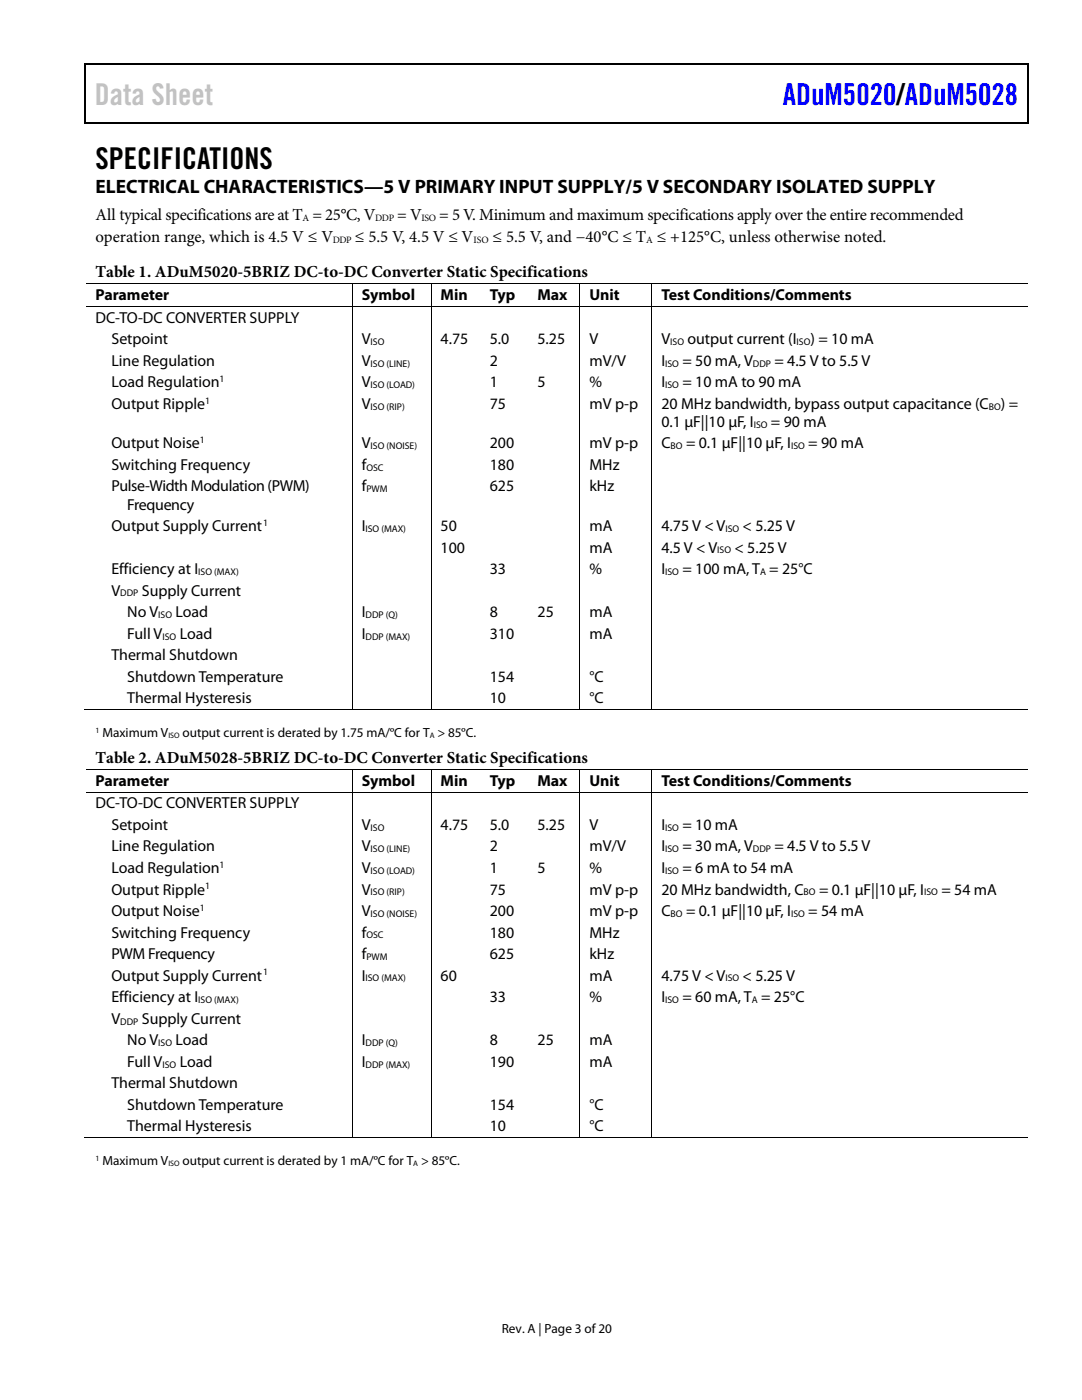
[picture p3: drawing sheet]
<svg xmlns="http://www.w3.org/2000/svg" width="216mm" height="279mm" viewBox="0 0 216 279" stroke-linecap="round" stroke-linejoin="round" font-family="sans-serif">
<defs><g id="words">
<text font-size="6" fill="#c1c1c1" x="18.9" y="21">Data Sheet</text>
<text font-size="6" fill="#00f" x="156.2" y="21">ADuM5020/ADuM5028</text>
<text font-size="6" x="19" y="33.6">SPECIFICATIONS</text>
<text font-size="3.9" x="19" y="38.5">ELECTRICAL CHARACTERISTICS—5 V PRIMARY INPUT SUPPLY/5 V SECONDARY ISOLATED SUPPLY</text>
<g font-size="3.3">
<text x="19" y="44">All typical specifications are at T = 25°C, V</text>
<text x="79.3" y="44">= V</text>
<text x="87.6" y="44">= 5 V. Minimum and maximum specifications apply over the entire recommended</text>
<text x="19.1" y="48.3">operation range, which is 4.5 V ≤ V</text>
<text x="70.8" y="48.3">≤ 5.5 V, 4.5 V ≤ V</text>
<text x="98.3" y="48.3">≤ 5.5 V, and −40°C ≤ T ≤ +125°C, unless otherwise noted.</text>
<text x="19.1" y="55.4">Table 1. ADuM5020-5BRIZ DC-to-DC Converter Static Specifications</text>
<text x="19" y="152.3">Table 2. ADuM5028-5BRIZ DC-to-DC Converter Static Specifications</text>
</g>
<g font-size="3.2">
<text x="19" y="59.9">Parameter</text>
<text x="72.2" y="59.9">Symbol</text>
<text x="87.9" y="59.9">Min</text>
<text x="97.7" y="59.9">Typ</text>
<text x="107.3" y="59.9">Max</text>
<text x="117.6" y="59.9">Unit</text>
<text x="132" y="59.9">Test Conditions/Comments</text>
<text x="19" y="64.4">DC-TO-DC CONVERTER SUPPLY</text>
<text x="22.2" y="68.7">Setpoint</text>
<text x="72.2" y="68.7">V</text>
<text x="87.9" y="68.7">4.75</text>
<text x="97.7" y="68.7">5.0</text>
<text x="107.3" y="68.7">5.25</text>
<text x="117.6" y="68.7">V</text>
<text x="132" y="68.7">V</text>
<text x="137.2" y="68.7">output current (I</text>
<text x="161.7" y="68.7">) = 10 mA</text>
<text x="22.2" y="73">Line Regulation</text>
<text x="22.2" y="77.3">Load Regulation</text>
<text x="72.2" y="77.3">V</text>
<text x="72.2" y="73">V</text>
<text x="97.7" y="73">2</text>
<text x="97.7" y="77.3">1</text>
<text x="107.3" y="77.3">5</text>
<text x="117.6" y="73">mV/V</text>
<text x="117.6" y="77.3">%</text>
<text x="132" y="73">I</text>
<text x="132" y="77.3">I</text>
<text x="136.2" y="73">= 50 mA, V</text>
<text x="136.2" y="77.3">= 10 mA to 90 mA</text>
<text x="154.5" y="73">= 4.5 V to 5.5 V</text>
<text x="22.2" y="81.6">Output Ripple</text>
<text x="72.2" y="81.6">V</text>
<text x="97.7" y="81.6">75</text>
<text x="117.6" y="81.6">mV p-p</text>
<text x="132" y="81.6">20 MHz bandwidth, bypass output capacitance (C</text>
<text x="199.7" y="81.6">) =</text>
<text x="22.2" y="89.5">Output Noise</text>
<text x="72.2" y="89.5">V</text>
<text x="97.7" y="89.5">200</text>
<text x="117.6" y="89.5">mV p-p</text>
<text x="132" y="85.2">0.1 µF||10 µF, I</text>
<text x="132" y="89.5">C</text>
<text x="136.9" y="89.5">= 0.1 µF||10 µF, I</text>
<text x="153.8" y="85.2">= 90 mA</text>
<text x="161.3" y="89.5">= 90 mA</text>
<text x="22.2" y="93.8">Switching Frequency</text>
<text x="72.2" y="93.8">f</text>
<text x="97.7" y="93.8">180</text>
<text x="117.6" y="93.8">MHz</text>
<text x="22.2" y="98.1">Pulse-WidthModulation(PWM)</text>
<text x="25.4" y="101.7">Frequency</text>
<text x="72.2" y="98.1">f</text>
<text x="97.7" y="98.1">625</text>
<text x="117.6" y="98.1">kHz</text>
<text x="22.2" y="106">Output Supply Current</text>
<text x="72.2" y="106">I</text>
<text x="87.9" y="106">50</text>
<text x="117.6" y="106">mA</text>
<text x="132" y="106">4.75 V &lt; V</text>
<text x="148.2" y="106">&lt; 5.25 V</text>
<text x="87.9" y="110.3">100</text>
<text x="117.6" y="110.3">mA</text>
<text x="132" y="110.3">4.5 V &lt; V</text>
<text x="146.6" y="110.3">&lt; 5.25 V</text>
<text x="22.2" y="114.6">Efficiency at I</text>
<text x="22.2" y="118.9">V</text>
<text x="28.3" y="118.9">Supply Current</text>
<text x="97.7" y="114.6">33</text>
<text x="117.6" y="114.6">%</text>
<text x="132" y="114.6">I</text>
<text x="136.2" y="114.6">= 100 mA, T = 25°C</text>
<text x="25.4" y="123.2">No V</text>
<text x="35" y="123.2">Load</text>
<text x="72.2" y="123.2">I</text>
<text x="97.7" y="123.2">8</text>
<text x="107.3" y="123.2">25</text>
<text x="117.6" y="123.2">mA</text>
<text x="22.2" y="131.8">Thermal Shutdown</text>
<text x="25.4" y="127.5">Full V</text>
<text x="35.9" y="127.5">Load</text>
<text x="72.2" y="127.5">I</text>
<text x="97.7" y="127.5">310</text>
<text x="117.6" y="127.5">mA</text>
<text x="25.4" y="136.1">Shutdown Temperature</text>
<text x="97.7" y="136.1">154</text>
<text x="117.6" y="136.1">°C</text>
<text x="25.4" y="140.4">Thermal Hysteresis</text>
<text x="97.7" y="140.4">10</text>
<text x="117.6" y="140.4">°C</text>
<text x="19" y="156.9">Parameter</text>
<text x="19" y="161.3">DC-TO-DC CONVERTER SUPPLY</text>
<text x="72.2" y="156.9">Symbol</text>
<text x="87.9" y="156.9">Min</text>
<text x="97.7" y="156.9">Typ</text>
<text x="107.3" y="156.9">Max</text>
<text x="117.6" y="156.9">Unit</text>
<text x="132" y="156.9">Test Conditions/Comments</text>
<text x="22.2" y="165.6">Setpoint</text>
<text x="72.2" y="165.6">V</text>
<text x="87.9" y="165.6">4.75</text>
<text x="97.7" y="165.6">5.0</text>
<text x="107.3" y="165.6">5.25</text>
<text x="117.6" y="165.6">V</text>
<text x="132" y="165.6">I</text>
<text x="136.2" y="165.6">= 10 mA</text>
<text x="22.2" y="169.9">Line Regulation</text>
<text x="72.2" y="169.9">V</text>
<text x="97.7" y="169.9">2</text>
<text x="117.6" y="169.9">mV/V</text>
<text x="132" y="169.9">I</text>
<text x="136.2" y="169.9">= 30 mA, V</text>
<text x="154.5" y="169.9">= 4.5 V to 5.5 V</text>
<text x="22.2" y="174.2">Load Regulation</text>
<text x="22.2" y="178.5">Output Ripple</text>
<text x="72.2" y="178.5">V</text>
<text x="72.2" y="174.2">V</text>
<text x="97.7" y="178.5">75</text>
<text x="97.7" y="174.2">1</text>
<text x="107.3" y="174.2">5</text>
<text x="117.6" y="178.5">mV p-p</text>
<text x="117.6" y="174.2">%</text>
<text x="132" y="178.5">20 MHz bandwidth, C</text>
<text x="132" y="174.2">I</text>
<text x="136.2" y="174.2">= 6 mA to 54 mA</text>
<text x="163.4" y="178.5">= 0.1 µF||10 µF, I</text>
<text x="187.8" y="178.5">= 54 mA</text>
<text x="22.2" y="182.8">Output Noise</text>
<text x="72.2" y="182.8">V</text>
<text x="97.7" y="182.8">200</text>
<text x="117.6" y="182.8">mV p-p</text>
<text x="132" y="182.8">C</text>
<text x="136.9" y="182.8">= 0.1 µF||10 µF, I</text>
<text x="161.3" y="182.8">= 54 mA</text>
<text x="22.2" y="187.1">Switching Frequency</text>
<text x="22.2" y="191.4">PWM Frequency</text>
<text x="72.2" y="191.4">f</text>
<text x="72.2" y="187.1">f</text>
<text x="97.7" y="187.1">180</text>
<text x="97.7" y="191.4">625</text>
<text x="117.6" y="187.1">MHz</text>
<text x="117.6" y="191.4">kHz</text>
<text x="22.2" y="195.7">Output Supply Current</text>
<text x="72.2" y="195.7">I</text>
<text x="87.9" y="195.7">60</text>
<text x="117.6" y="195.7">mA</text>
<text x="132" y="195.7">4.75 V &lt; V</text>
<text x="148.2" y="195.7">&lt; 5.25 V</text>
<text x="22.2" y="200">Efficiency at I</text>
<text x="97.7" y="200">33</text>
<text x="117.6" y="200">%</text>
<text x="132" y="200">I</text>
<text x="136.2" y="200">= 60 mA, T = 25°C</text>
<text x="22.2" y="204.3">V</text>
<text x="25.4" y="208.6">No V</text>
<text x="28.3" y="204.3">Supply Current</text>
<text x="35" y="208.6">Load</text>
<text x="72.2" y="208.6">I</text>
<text x="97.7" y="208.6">8</text>
<text x="107.3" y="208.6">25</text>
<text x="117.6" y="208.6">mA</text>
<text x="25.4" y="212.9">Full V</text>
<text x="35.9" y="212.9">Load</text>
<text x="72.2" y="212.9">I</text>
<text x="97.7" y="212.9">190</text>
<text x="117.6" y="212.9">mA</text>
<text x="22.2" y="217.2">Thermal Shutdown</text>
<text x="25.4" y="221.5">Shutdown Temperature</text>
<text x="97.7" y="221.5">154</text>
<text x="117.6" y="221.5">°C</text>
<text x="25.4" y="225.8">Thermal Hysteresis</text>
<text x="97.7" y="225.8">10</text>
<text x="117.6" y="225.8">°C</text>
</g>
<g font-size="2.6">
<text x="20.4" y="147.1">Maximum V</text>
<text x="36.4" y="147.1">output current is derated by 1.75 mA/ºC for T &gt; 85ºC.</text>
<text x="20.4" y="232.6">Maximum V</text>
<text x="36.4" y="232.6">output current is derated by 1 mA/ºC for T &gt; 85ºC.</text>
<text x="100.1" y="266">Rev. A | Page 3 of 20</text>
</g>
<g font-size="1.9">
<text x="60.4" y="44.2">A</text>
<text x="74.9" y="44.2">DDP</text>
<text x="84.1" y="44.2">ISO</text>
<text x="66.4" y="48.4">DDP</text>
<text x="94.5" y="48.4">ISO</text>
<text x="128.9" y="48.4">A</text>
<text x="74" y="68.9">ISO</text>
<text x="133.8" y="68.9">ISO</text>
<text x="159" y="68.9">ISO</text>
<text x="43.8" y="76.3">1</text>
<text x="74" y="73.2">ISO (LINE)</text>
<text x="74" y="77.5">ISO (LOAD)</text>
<text x="132.7" y="73.2">ISO</text>
<text x="132.7" y="77.5">ISO</text>
<text x="150.2" y="73.2">DDP</text>
<text x="40.9" y="80.6">1</text>
<text x="74" y="81.8">ISO (RIP)</text>
<text x="197.3" y="81.8">BO</text>
<text x="39.9" y="88.4">1</text>
<text x="74" y="89.7">ISO (NOISE)</text>
<text x="133.8" y="89.7">BO</text>
<text x="150.4" y="85.4">ISO</text>
<text x="157.9" y="89.7">ISO</text>
<text x="73.1" y="94">OSC</text>
<text x="73.1" y="98.3">PWM</text>
<text x="52.5" y="104.9">1</text>
<text x="72.9" y="106.2">ISO (MAX)</text>
<text x="144.8" y="106.2">ISO</text>
<text x="143.1" y="110.4">ISO</text>
<text x="24" y="119">DDP</text>
<text x="39.6" y="114.7">ISO (MAX)</text>
<text x="132.7" y="114.7">ISO</text>
<text x="151.7" y="114.7">A</text>
<text x="31.6" y="123.3">ISO</text>
<text x="72.9" y="123.3">DDP (Q)</text>
<text x="32.4" y="127.6">ISO</text>
<text x="72.9" y="127.6">DDP (MAX)</text>
<text x="74" y="165.8">ISO</text>
<text x="132.7" y="165.8">ISO</text>
<text x="43.8" y="173.2">1</text>
<text x="74" y="170.1">ISO (LINE)</text>
<text x="132.7" y="170.1">ISO</text>
<text x="150.2" y="170.1">DDP</text>
<text x="40.9" y="177.5">1</text>
<text x="74" y="174.4">ISO (LOAD)</text>
<text x="74" y="178.7">ISO (RIP)</text>
<text x="132.7" y="174.4">ISO</text>
<text x="160.4" y="178.7">BO</text>
<text x="184.4" y="178.7">ISO</text>
<text x="39.9" y="181.8">1</text>
<text x="74" y="183">ISO (NOISE)</text>
<text x="133.8" y="183">BO</text>
<text x="157.9" y="183">ISO</text>
<text x="73.1" y="187.3">OSC</text>
<text x="73.1" y="191.6">PWM</text>
<text x="52.5" y="194.6">1</text>
<text x="72.9" y="195.9">ISO (MAX)</text>
<text x="144.8" y="195.9">ISO</text>
<text x="39.6" y="200.2">ISO (MAX)</text>
<text x="132.7" y="200.2">ISO</text>
<text x="150" y="200.2">A</text>
<text x="24" y="204.5">DDP</text>
<text x="31.6" y="208.8">ISO</text>
<text x="72.9" y="208.8">DDP (Q)</text>
<text x="32.4" y="213.1">ISO</text>
<text x="72.9" y="213.1">DDP (MAX)</text>
</g>
<g font-size="1.6">
<text x="19" y="146.2">1</text>
<text x="33.6" y="147.3">ISO</text>
<text x="85.7" y="147.3">A</text>
<text x="19" y="231.7">1</text>
<text x="33.6" y="232.7">ISO</text>
<text x="82.5" y="232.7">A</text>
</g>
</g></defs>
<g fill="#000">
<path d="M16.9 12.7h.2v1h-.2zM16.9 12.7h.2v.3h-.2zM82.5 12.7h.3v.3h-.3zM205.1 12.7h.2v1h-.2zM205.1 12.7h.2v.3h-.2zM16.9 24.4h.2v.3h-.2zM82.3 24.4h.2v.3h-.2zM205.1 24.4h.2v.3h-.2zM70.2 56.6h.2v.1h-.2zM85.9 56.6h.2v.1h-.2zM95.8 56.6h.2v.1h-.2zM105.3 56.6h.2v.1h-.2z"/>
<path d="M115.6 56.6h.2v.1h-.2zM130 56.6h.2v.1h-.2zM70.2 61.1h.2v.2h-.2zM85.9 61.1h.2v.2h-.2zM95.8 61.1h.2v.2h-.2zM105.3 61.1h.2v.2h-.2zM115.6 61.1h.2v.2h-.2zM130 61.1h.2v.2h-.2zM70.2 141.5h.2v.2h-.2zM70.2 153.5h.2v.1h-.2zM70.2 158h.2v.2h-.2zM85.9 141.5h.2v.2h-.2z"/>
<path d="M85.9 153.5h.2v.1h-.2zM85.9 158h.2v.2h-.2zM95.6 141.5h.2v.2h-.2zM95.8 153.5h.2v.1h-.2zM95.8 158h.2v.2h-.2zM105.1 141.5h.2v.2h-.2zM105.3 153.5h.2v.1h-.2zM105.3 158h.2v.2h-.2zM115.6 141.5h.2v.2h-.2zM115.6 153.5h.2v.1h-.2zM115.6 158h.2v.2h-.2zM130 141.5h.2v.2h-.2z"/>
<path d="M130 153.5h.2v.1h-.2zM130 158h.2v.2h-.2zM70.2 226.9h.2v.2h-.2zM85.9 226.9h.2v.2h-.2zM95.6 226.9h.2v.2h-.2zM105.1 226.9h.2v.2h-.2zM115.6 226.9h.2v.2h-.2zM130 226.9h.2v.2h-.2z"/>
</g>
<path d="M17 13.7v10.7M17.1 12.8h65.4M82.8 12.8h122.3M205.2 13.7v10.7M17.1 24.5h188" fill="none" stroke="#000" stroke-width=".25"/>
<g fill="none" stroke="#000" stroke-width=".2">
<path d="M17.1 56.7h53.1M70.3 56.7v4.4M70.4 56.7h15.5M86 56.7v4.4M86.1 56.7h9.7M96 56.7h9.3M105.5 56.7h10.1M115.7 56.7v4.4M115.8 56.7h14.2M130.1 56.7v4.4M130.2 56.7h74.9M17.1 61.2h53.1"/>
<path d="M70.3 61.3v80.2M70.4 61.2h15.5M86 61.3v80.2M86.1 61.2h9.7M96 61.2h9.3M105.5 61.2h10.1M115.7 61.3v80.2M115.8 61.2h14.2M130.1 61.3v80.2M130.2 61.2h74.9M16.9 141.6h53.3M17.1 153.6h53.1"/>
<path d="M17.1 158.1h53.1M70.3 153.6v4.4M70.3 158.2v68.7M70.4 141.6h15.5M70.4 153.6h15.5M70.4 158.1h15.5M86 153.6v4.4M86 158.2v68.7M86.1 141.6h29.5M86.1 153.6h9.7M86.1 158.1h9.7M96 153.6h9.3"/>
<path d="M96 158.1h9.3M105.5 153.6h10.1M105.5 158.1h10.1M115.7 153.6v4.4M115.7 158.2v68.7M115.8 141.6h14.2M115.8 153.6h14.2M115.8 158.1h14.2M130.1 153.6v4.4M130.1 158.2v68.7M130.2 141.6h74.9M130.2 153.6h74.9"/>
<path d="M130.2 158.1h74.9M16.9 227h53.3M70.4 227h15.5M86.1 227h29.5M115.8 227h14.2M130.2 227h74.9"/>
</g>
<use href="#words"/>
</svg>
